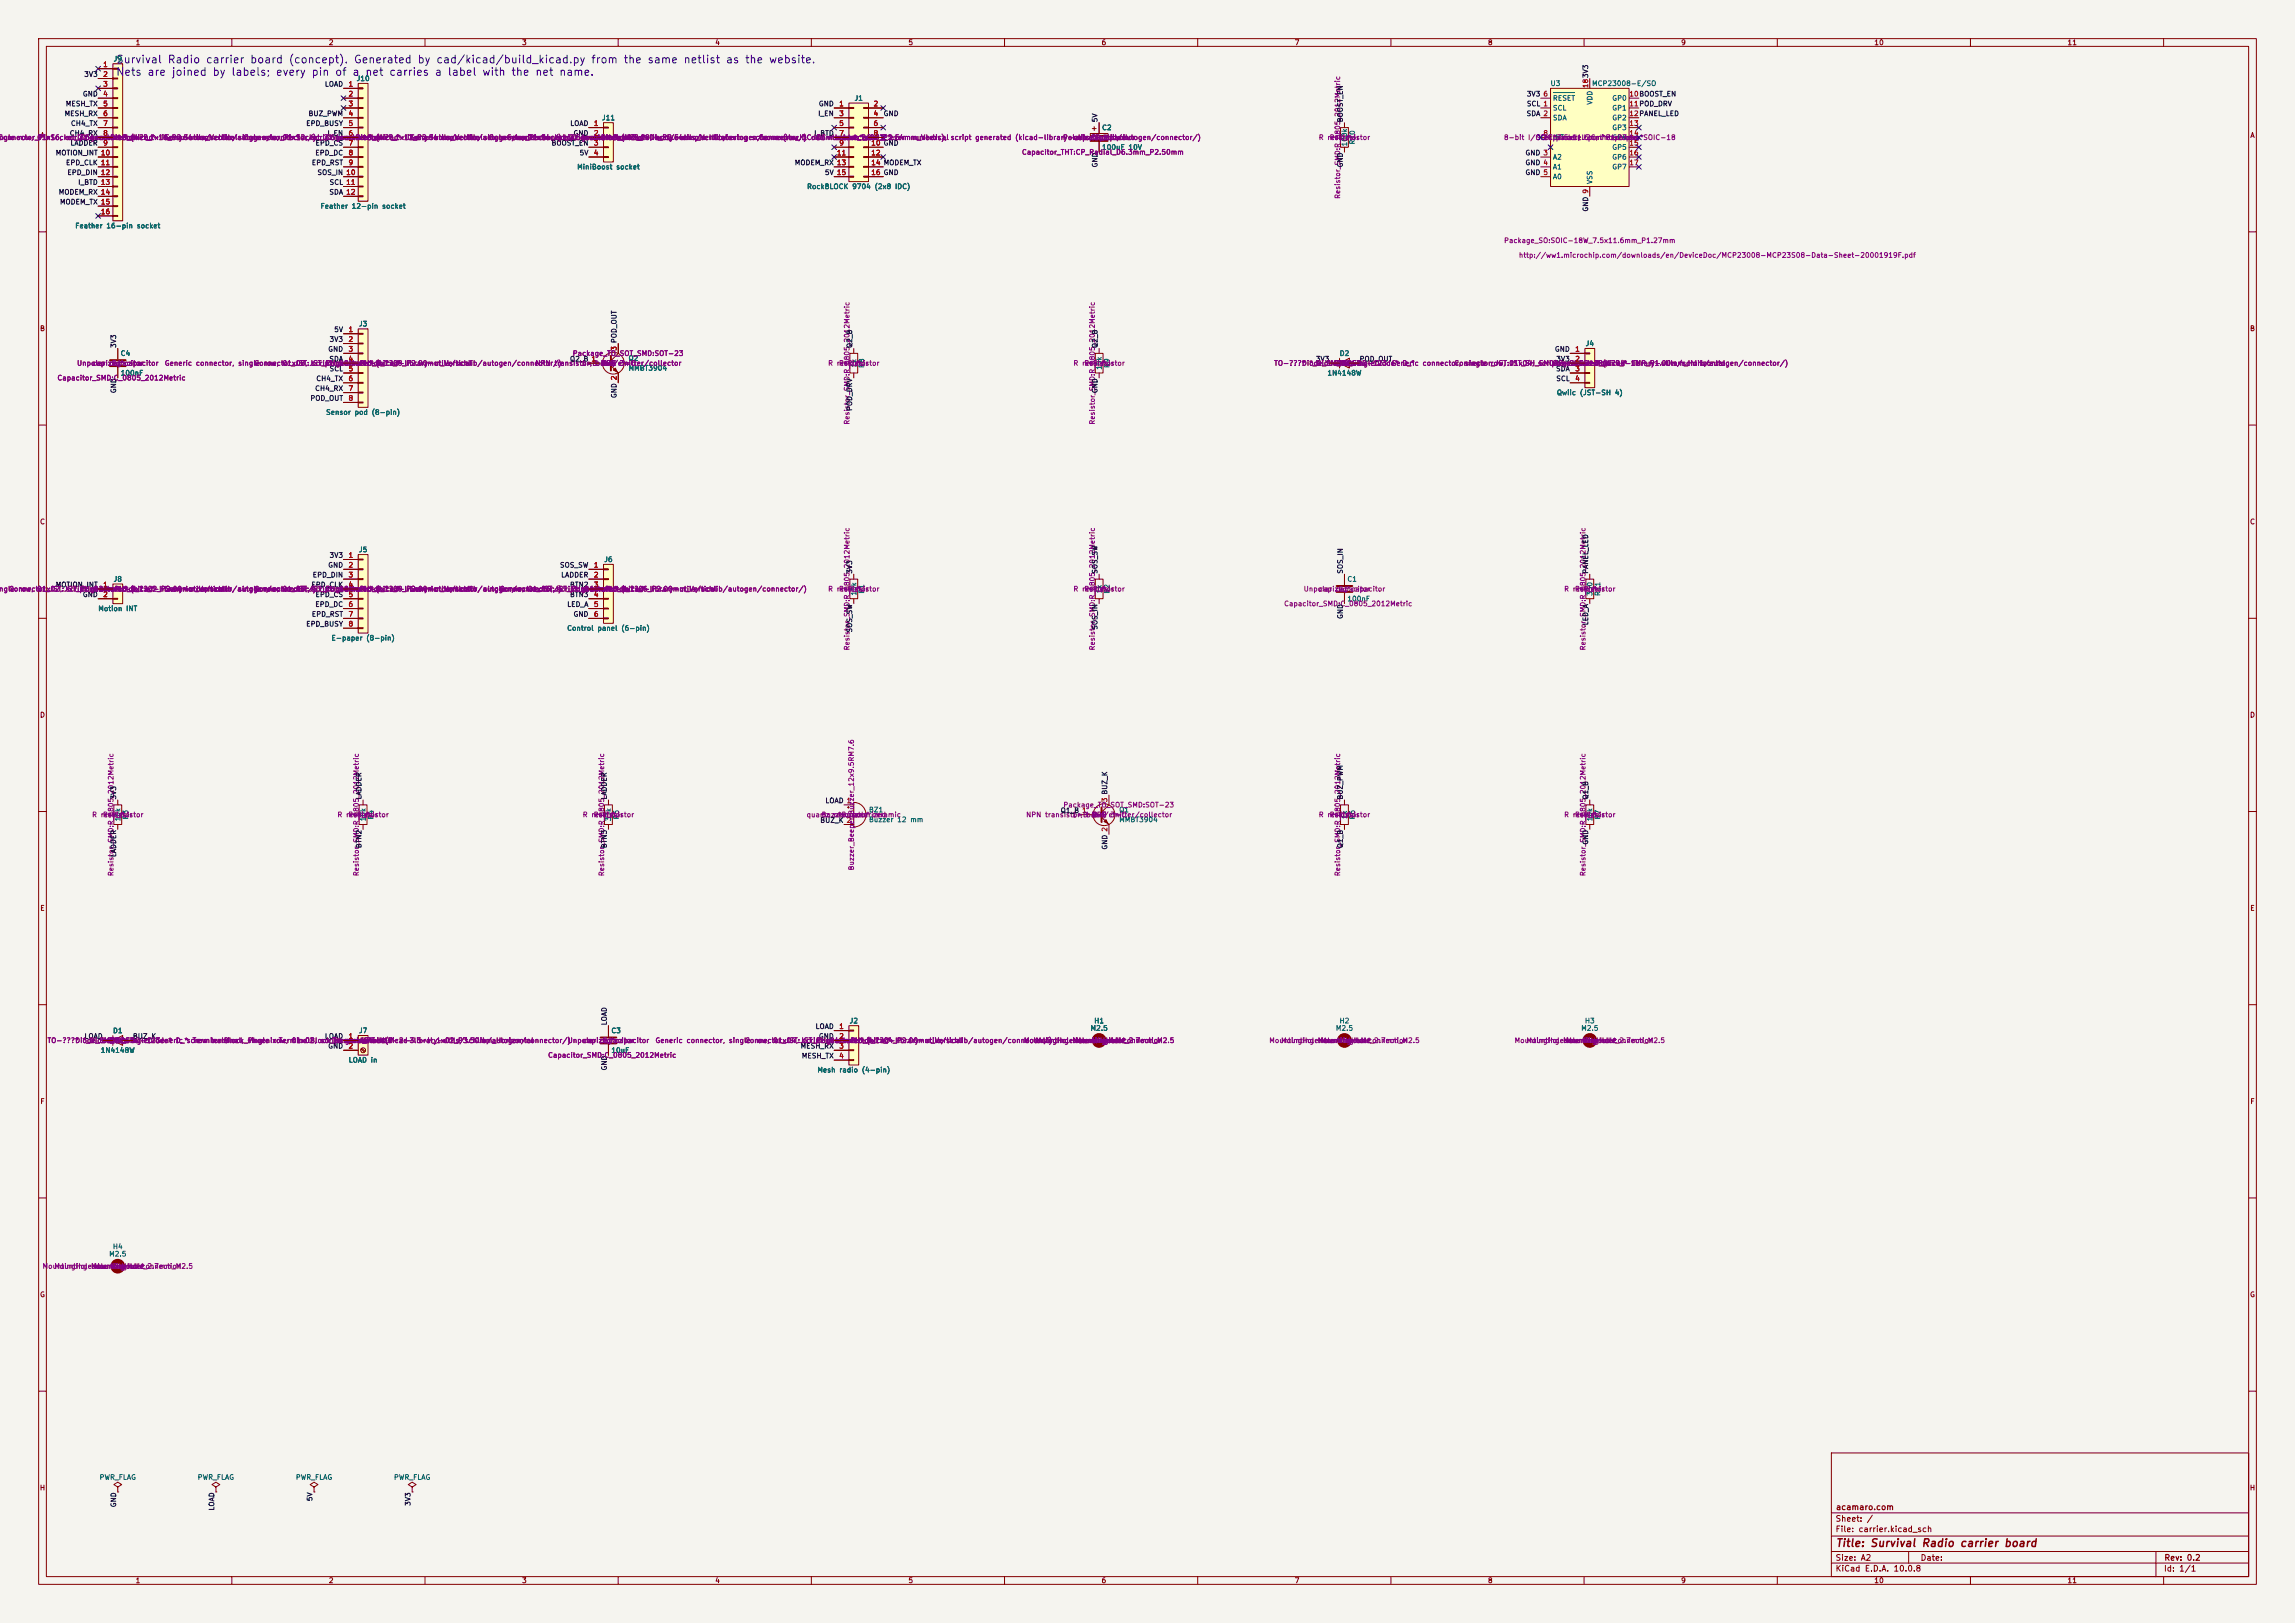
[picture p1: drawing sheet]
<svg xmlns="http://www.w3.org/2000/svg" width="594mm" height="420mm" viewBox="0 0 594 420" stroke-linecap="round" stroke-linejoin="round" font-family="sans-serif">
<defs><g id="words">
<g font-size="2" fill="#0000c2">
<text x="29.9" y="16.9">Survival Radio carrier board (concept). Generated by cad/kicad/build_kicad.py from the same netlist as the website.</text>
<text x="29.9" y="20.1">Nets are joined by labels; every pin of a net carries a label with the net name.</text>
</g>
<text font-size="2" fill="#840000" x="475" y="400.8">Title: Survival Radio carrier board</text>
<g font-size="1.5" fill="#840000">
<text x="475" y="394.1">Sheet: /</text>
<text x="475.1" y="391.1">acamaro.com</text>
<text x="475" y="396.8">File: carrier.kicad_sch</text>
<text x="475" y="407">KiCad E.D.A. 10.0.8</text>
<text x="475" y="404.2">Size: A2</text>
<text x="497" y="404.2">Date:</text>
<text x="560" y="407">Id: 1/1</text>
<text x="560.1" y="404.2">Rev: 0.2</text>
</g>
<g font-size="1.3" fill="#840000">
<text x="35" y="12">1</text>
<text x="85" y="12">2</text>
<text x="135" y="12">3</text>
<text x="185" y="12">4</text>
<text x="235" y="12">5</text>
<text x="285" y="12">6</text>
<text x="335" y="12">7</text>
<text x="385" y="12">8</text>
<text x="435" y="12">9</text>
<text x="485" y="12">10</text>
<text x="535" y="12">11</text>
<text x="10.3" y="36">A</text>
<text x="582.3" y="36">A</text>
<text x="10.2" y="86">B</text>
<text x="582.2" y="86">B</text>
<text x="10.2" y="136">C</text>
<text x="582.2" y="136">C</text>
<text x="10.2" y="186">D</text>
<text x="582.2" y="186">D</text>
<text x="10.3" y="236">E</text>
<text x="582.3" y="236">E</text>
<text x="10.3" y="286">F</text>
<text x="582.3" y="286">F</text>
<text x="10.2" y="336">G</text>
<text x="582.2" y="336">G</text>
<text x="10.2" y="386">H</text>
<text x="582.2" y="386">H</text>
<text x="35" y="410">1</text>
<text x="85" y="410">2</text>
<text x="135" y="410">3</text>
<text x="185" y="410">4</text>
<text x="235" y="410">5</text>
<text x="285" y="410">6</text>
<text x="335" y="410">7</text>
<text x="385" y="410">8</text>
<text x="435" y="410">9</text>
<text x="485" y="410">10</text>
<text x="535" y="410">11</text>
</g>
<g font-size="1.3" fill="#a90000">
<text x="26.6" y="17.6">1</text>
<text x="26.6" y="20.2">2</text>
<text x="26.6" y="22.7">3</text>
<text x="90.1" y="22.7">1</text>
<text x="411.3" y="22.9" transform="rotate(-90 411.3 22.9)">183V3</text>
<text x="26.6" y="25.3">4</text>
<text x="26.6" y="27.8">5</text>
<text x="90.1" y="25.3">2</text>
<text x="90.1" y="27.8">3</text>
<text x="217.1" y="27.8">1</text>
<text x="226" y="27.8">2</text>
<text x="399.3" y="25.3">6</text>
<text x="421.6" y="25.3">10BOOST_EN</text>
<text x="421.6" y="27.8">11POD_DRV</text>
<text x="26.6" y="30.3">6</text>
<text x="26.6" y="32.9">7</text>
<text x="26.6" y="35.4">8</text>
<text x="90.1" y="30.3">4</text>
<text x="90.1" y="32.9">5</text>
<text x="90.1" y="35.4">6</text>
<text x="153.6" y="32.9">1</text>
<text x="153.6" y="35.4">2</text>
<text x="217.1" y="30.3">3</text>
<text x="217.1" y="32.9">5</text>
<text x="217.1" y="35.4">7</text>
<text x="226" y="30.3">4</text>
<text x="226" y="32.9">6</text>
<text x="226" y="35.4">8</text>
<text x="399.3" y="35.4">8</text>
<text x="421.6" y="30.3">12PANEL_LED</text>
<text x="421.6" y="32.9">13</text>
<text x="421.6" y="35.4">14</text>
<text x="26" y="40.5">10</text>
<text x="26.6" y="38">9</text>
<text x="90.1" y="38">7</text>
<text x="90.1" y="40.5">8</text>
<text x="153.6" y="38">3</text>
<text x="153.6" y="40.5">4</text>
<text x="216.5" y="40.5">11</text>
<text x="217.1" y="38">9</text>
<text x="225.4" y="38">10 GND</text>
<text x="225.4" y="40.5">12</text>
<text x="225.4" y="38">10</text>
<text x="421.6" y="38">15</text>
<text x="421.6" y="40.5">16</text>
<text x="26" y="43">11</text>
<text x="26" y="45.6">12</text>
<text x="89.5" y="45.6">10</text>
<text x="90.1" y="43">9</text>
<text x="216.5" y="43">13</text>
<text x="216.5" y="45.6">15</text>
<text x="225.4" y="43">14 MODEM_TX</text>
<text x="225.4" y="45.6">16 GND</text>
<text x="225.4" y="43">14</text>
<text x="225.4" y="45.6">16</text>
<text x="421.6" y="43">17</text>
<text x="26" y="48.1">13</text>
<text x="26" y="50.7">14</text>
<text x="26" y="53.2">15</text>
<text x="89.5" y="48.1">11</text>
<text x="89.5" y="50.7">12</text>
<text x="26" y="55.7">16</text>
<text x="90.1" y="86.2">1</text>
<text x="90.1" y="88.8">2</text>
<text x="90.1" y="91.3">3</text>
<text x="90.1" y="93.8">4</text>
<text x="152.9" y="93.8">1</text>
<text x="159.9" y="90.9" transform="rotate(-90 159.9 90.9)">3 POD_OUT</text>
<text x="159.9" y="90.9" transform="rotate(-90 159.9 90.9)">3</text>
<text x="407.6" y="91.3">1</text>
<text x="407.6" y="93.8">2</text>
<text x="90.1" y="96.4">5</text>
<text x="90.1" y="98.9">6</text>
<text x="90.1" y="101.5">7</text>
<text x="159.9" y="98.5" transform="rotate(-90 159.9 98.5)">2</text>
<text x="407.6" y="96.4">3</text>
<text x="407.6" y="98.9">4</text>
<text x="90.1" y="104">8</text>
<text x="90.1" y="144.6">1</text>
<text x="90.1" y="147.2">2</text>
<text x="90.1" y="149.7">3</text>
<text x="153.6" y="147.2">1</text>
<text x="153.6" y="149.7">2</text>
<text x="26.6" y="152.3">1</text>
<text x="26.6" y="154.8">2</text>
<text x="90.1" y="152.3">4</text>
<text x="90.1" y="154.8">5</text>
<text x="153.6" y="152.3">3</text>
<text x="153.6" y="154.8">4</text>
<text x="90.1" y="157.3">6</text>
<text x="90.1" y="159.9">7</text>
<text x="153.6" y="157.3">5</text>
<text x="153.6" y="159.9">6</text>
<text x="90.1" y="162.4">8</text>
<text x="286.9" y="207.7" transform="rotate(-90 286.9 207.7)">3 BUZ_K</text>
<text x="90.1" y="269.1">1</text>
<text x="217.1" y="266.6">1</text>
<text x="217.1" y="269.1">2</text>
<text x="90.1" y="271.6">2</text>
<text x="217.1" y="271.6">3</text>
<text x="217.1" y="274.2">4</text>
</g>
<g font-size="1.3" fill="#006464">
<text x="29.3" y="16.2">J9</text>
<text x="92.2" y="21.3">J10</text>
<text x="401.2" y="22.6">U3</text>
<text x="411.9" y="22.6">MCP23008-E/SO</text>
<text x="221" y="26.4">J1</text>
<text x="401.8" y="28.9">SCL</text>
<text x="401.8" y="26.4">RESET</text>
<text x="412.4" y="27.2" transform="rotate(-90 412.4 27.2)">VDD</text>
<text x="417.2" y="26.4">GP0</text>
<text x="417.2" y="28.9">GP1</text>
<text x="155.7" y="31.4">J11</text>
<text x="285.1" y="34">C2</text>
<text x="401.8" y="31.4">SDA</text>
<text x="417.2" y="31.4">GP2</text>
<text x="417.2" y="34">GP3</text>
<text x="285.1" y="39.1">100uF 10V</text>
<text x="348.9" y="38" transform="rotate(-90 348.9 38)">100k</text>
<text x="351" y="37.5" transform="rotate(-90 351 37.5)">R10</text>
<text x="401.8" y="41.6">A2</text>
<text x="417.2" y="36.5">GP4</text>
<text x="417.2" y="39.1">GP5</text>
<text x="417.2" y="41.6">GP6</text>
<text x="149.2" y="44.1">MiniBoost socket</text>
<text x="401.8" y="44.1">A1</text>
<text x="401.8" y="46.7">A0</text>
<text x="412.4" y="47.8" transform="rotate(-90 412.4 47.8)">VSS</text>
<text x="417.2" y="44.1">GP7</text>
<text x="208.8" y="49.2">RockBLOCK 9704 (2x8 IDC)</text>
<text x="19.3" y="59.4">Feather 16-pin socket</text>
<text x="82.8" y="54.3">Feather 12-pin socket</text>
<text x="92.8" y="84.8">J3</text>
<text x="410.3" y="89.9">J4</text>
<text x="31.1" y="92.4">C4</text>
<text x="162.5" y="93.7">Q2</text>
<text x="221.9" y="95.2" transform="rotate(-90 221.9 95.2)">1k</text>
<text x="224" y="95.3" transform="rotate(-90 224 95.3)">R8</text>
<text x="285.4" y="95.8" transform="rotate(-90 285.4 95.8)">10k</text>
<text x="287.5" y="95.3" transform="rotate(-90 287.5 95.3)">R9</text>
<text x="346.6" y="92.4">D2</text>
<text x="31.1" y="97.5">100nF</text>
<text x="162.5" y="96.2">MMBT3904</text>
<text x="343.4" y="97.5">1N4148W</text>
<text x="84.3" y="107.6">Sensor pod (8-pin)</text>
<text x="402.8" y="102.6">Qwiic (JST-SH 4)</text>
<text x="92.8" y="143.2">J5</text>
<text x="156.3" y="145.7">J6</text>
<text x="29.3" y="150.8">J8</text>
<text x="221.9" y="154.3" transform="rotate(-90 221.9 154.3)">10k</text>
<text x="224" y="153.8" transform="rotate(-90 224 153.8)">R1</text>
<text x="285.4" y="153.6" transform="rotate(-90 285.4 153.6)">1k</text>
<text x="287.5" y="153.8" transform="rotate(-90 287.5 153.8)">R2</text>
<text x="348.6" y="150.8">C1</text>
<text x="348.6" y="155.9">100nF</text>
<text x="412.4" y="154.3" transform="rotate(-90 412.4 154.3)">330</text>
<text x="414.5" y="154.4" transform="rotate(-90 414.5 154.4)">R11</text>
<text x="25.3" y="158.4">Motion INT</text>
<text x="85.7" y="166.1">E-paper (8-pin)</text>
<text x="146.6" y="163.5">Control panel (6-pin)</text>
<text x="31.4" y="212.7" transform="rotate(-90 31.4 212.7)">10k</text>
<text x="33.5" y="212.2" transform="rotate(-90 33.5 212.2)">R3</text>
<text x="94.9" y="212.7" transform="rotate(-90 94.9 212.7)">10k</text>
<text x="97" y="212.2" transform="rotate(-90 97 212.2)">R4</text>
<text x="158.4" y="212.7" transform="rotate(-90 158.4 212.7)">33k</text>
<text x="160.5" y="212.2" transform="rotate(-90 160.5 212.2)">R5</text>
<text x="224.8" y="210.5">BZ1</text>
<text x="224.8" y="213.1">Buzzer 12 mm</text>
<text x="289.5" y="210.5">Q1</text>
<text x="289.5" y="213.1">MMBT3904</text>
<text x="348.9" y="212.1" transform="rotate(-90 348.9 212.1)">1k</text>
<text x="351" y="212.2" transform="rotate(-90 351 212.2)">R6</text>
<text x="412.4" y="212.7" transform="rotate(-90 412.4 212.7)">10k</text>
<text x="414.5" y="212.2" transform="rotate(-90 414.5 212.2)">R7</text>
<text x="29.1" y="267.7">D1</text>
<text x="92.8" y="267.7">J7</text>
<text x="158.1" y="267.7">C3</text>
<text x="219.8" y="265.1">J2</text>
<text x="282.1" y="267">M2.5</text>
<text x="283.1" y="265.1">H1</text>
<text x="345.6" y="267">M2.5</text>
<text x="346.6" y="265.1">H2</text>
<text x="409.1" y="267">M2.5</text>
<text x="410.1" y="265.1">H3</text>
<text x="25.9" y="272.7">1N4148W</text>
<text x="90.1" y="275.3">LOAD in</text>
<text x="158.1" y="272.7">10uF</text>
<text x="211.4" y="277.8">Mesh radio (4-pin)</text>
<text x="29.1" y="323.5">H4</text>
<text x="28.1" y="325.4">M2.5</text>
<text x="25.6" y="383.2">PWR_FLAG</text>
<text x="51" y="383.2">PWR_FLAG</text>
<text x="76.4" y="383.2">PWR_FLAG</text>
<text x="101.8" y="383.2">PWR_FLAG</text>
</g>
<g font-size="1.3" fill="#0f0f0f">
<text x="21.7" y="20.2">3V3</text>
<text x="84" y="22.7">LOAD</text>
<text x="16.9" y="27.8">MESH_TX</text>
<text x="21.3" y="25.3">GND</text>
<text x="211.8" y="27.8">GND</text>
<text x="395" y="25.3">3V3</text>
<text x="395" y="27.8">SCL 1</text>
<text x="16.6" y="30.4">MESH_RX</text>
<text x="17.9" y="35.4">CH4_RX</text>
<text x="18.2" y="32.9">CH4_TX</text>
<text x="79.1" y="32.9">EPD_BUSY</text>
<text x="79.7" y="30.4">BUZ_PWM</text>
<text x="84.6" y="35.4">I_EN</text>
<text x="147.5" y="32.9">LOAD</text>
<text x="148.3" y="35.4">GND</text>
<text x="210.6" y="35.4">I_BTD</text>
<text x="211.6" y="30.4">I_EN</text>
<text x="228.6" y="30.4">GND</text>
<text x="284.4" y="31.8" transform="rotate(-90 284.4 31.8)">5V</text>
<text x="347.9" y="31.8" transform="rotate(-90 347.9 31.8)">BOOST_EN</text>
<text x="395" y="30.4">SDA 2</text>
<text x="14.3" y="40.5">MOTION_INT 10</text>
<text x="18.1" y="38">LADDER</text>
<text x="81.5" y="40.5">EPD_DC</text>
<text x="81.5" y="38">EPD_CS</text>
<text x="142.6" y="38">BOOST_EN</text>
<text x="149.9" y="40.5">5V</text>
<text x="394.7" y="40.5">GND 3</text>
<text x="16.9" y="43.1">EPD_CLK 11</text>
<text x="17.3" y="45.6">EPD_DIN 12</text>
<text x="80.6" y="43.1">EPD_RST</text>
<text x="82" y="45.6">SOS_IN 10</text>
<text x="205.6" y="43.1">MODEM_RX 13</text>
<text x="213.4" y="45.6">5V 15</text>
<text x="284.4" y="43.5" transform="rotate(-90 284.4 43.5)">GND</text>
<text x="347.9" y="43.5" transform="rotate(-90 347.9 43.5)">GND</text>
<text x="394.7" y="45.6">GND 5</text>
<text x="394.7" y="43.1">GND 4</text>
<text x="15.1" y="50.7">MODEM_RX 14</text>
<text x="15.4" y="53.2">MODEM_TX 15</text>
<text x="20.1" y="48.1">I_BTD 13</text>
<text x="85.1" y="50.7">SDA 12</text>
<text x="85.2" y="48.1">SCL 11</text>
<text x="411.4" y="54.9" transform="rotate(-90 411.4 54.9)">GND 9</text>
<text x="85.2" y="88.8">3V3</text>
<text x="86.4" y="86.2">5V</text>
<text x="30.4" y="90.2" transform="rotate(-90 30.4 90.2)">3V3</text>
<text x="84.8" y="91.3">GND</text>
<text x="85.1" y="93.9">SDA</text>
<text x="147.4" y="93.9">Q2_B 1</text>
<text x="220.9" y="90.2" transform="rotate(-90 220.9 90.2)">Q2_B</text>
<text x="284.4" y="90.2" transform="rotate(-90 284.4 90.2)">Q2_B</text>
<text x="340.4" y="93.9">3V3</text>
<text x="351.8" y="93.9">POD_OUT</text>
<text x="402.3" y="91.3">GND</text>
<text x="402.7" y="93.9">3V3</text>
<text x="30.4" y="101.9" transform="rotate(-90 30.4 101.9)">GND</text>
<text x="81.4" y="101.5">CH4_RX</text>
<text x="81.7" y="98.9">CH4_TX</text>
<text x="85.2" y="96.4">SCL</text>
<text x="284.4" y="101.9" transform="rotate(-90 284.4 101.9)">GND</text>
<text x="402.6" y="96.4">SDA</text>
<text x="402.7" y="98.9">SCL</text>
<text x="80.2" y="104">POD_OUT</text>
<text x="159.9" y="103.2" transform="rotate(-90 159.9 103.2)">GND 2</text>
<text x="220.9" y="106.5" transform="rotate(-90 220.9 106.5)">POD_DRV</text>
<text x="80.8" y="149.7">EPD_DIN</text>
<text x="84.8" y="147.2">GND</text>
<text x="85.2" y="144.7">3V3</text>
<text x="144.8" y="147.2">SOS_SW</text>
<text x="145.1" y="149.7">LADDER</text>
<text x="220.9" y="148.6" transform="rotate(-90 220.9 148.6)">3V3</text>
<text x="284.4" y="148.6" transform="rotate(-90 284.4 148.6)">SOS_SW</text>
<text x="347.9" y="148.6" transform="rotate(-90 347.9 148.6)">SOS_IN</text>
<text x="411.4" y="148.6" transform="rotate(-90 411.4 148.6)">PANEL_LED</text>
<text x="14.3" y="152.3">MOTION_INT</text>
<text x="21.3" y="154.8">GND</text>
<text x="80.4" y="152.3">EPD_CLK</text>
<text x="81.5" y="154.8">EPD_CS</text>
<text x="147.4" y="154.8">BTN3</text>
<text x="147.4" y="152.3">BTN2</text>
<text x="80.6" y="159.9">EPD_RST</text>
<text x="81.5" y="157.4">EPD_DC</text>
<text x="146.7" y="157.4">LED_A</text>
<text x="148.3" y="159.9">GND</text>
<text x="347.9" y="160.3" transform="rotate(-90 347.9 160.3)">GND</text>
<text x="411.4" y="161.9" transform="rotate(-90 411.4 161.9)">LED_A</text>
<text x="79.1" y="162.4">EPD_BUSY</text>
<text x="220.9" y="163.8" transform="rotate(-90 220.9 163.8)">SOS_SW</text>
<text x="284.4" y="163.1" transform="rotate(-90 284.4 163.1)">SOS_IN</text>
<text x="30.4" y="207" transform="rotate(-90 30.4 207)">3V3</text>
<text x="93.9" y="207" transform="rotate(-90 93.9 207)">LADDER</text>
<text x="157.4" y="207" transform="rotate(-90 157.4 207)">LADDER</text>
<text x="213.5" y="208.2">LOAD 1</text>
<text x="347.9" y="207" transform="rotate(-90 347.9 207)">BUZ_PWM</text>
<text x="411.4" y="207" transform="rotate(-90 411.4 207)">Q1_B</text>
<text x="212.2" y="213.2">BUZ_K 2</text>
<text x="274.4" y="210.7">Q1_B 1</text>
<text x="30.4" y="221.9" transform="rotate(-90 30.4 221.9)">LADDER</text>
<text x="93.9" y="219.6" transform="rotate(-90 93.9 219.6)">BTN2</text>
<text x="157.4" y="219.6" transform="rotate(-90 157.4 219.6)">BTN3</text>
<text x="286.9" y="220" transform="rotate(-90 286.9 220)">GND 2</text>
<text x="347.9" y="219.6" transform="rotate(-90 347.9 219.6)">Q1_B</text>
<text x="411.4" y="218.7" transform="rotate(-90 411.4 218.7)">GND</text>
<text x="21.7" y="269.1">LOAD</text>
<text x="34.3" y="269.1">BUZ_K</text>
<text x="84" y="269.1">LOAD</text>
<text x="157.4" y="265.5" transform="rotate(-90 157.4 265.5)">LOAD</text>
<text x="211" y="266.6">LOAD</text>
<text x="211.8" y="269.1">GND</text>
<text x="84.8" y="271.7">GND</text>
<text x="207.1" y="271.7">MESH_RX</text>
<text x="207.4" y="274.2">MESH_TX</text>
<text x="157.4" y="277.1" transform="rotate(-90 157.4 277.1)">GND</text>
<text x="81.2" y="388.6" transform="rotate(-90 81.2 388.6)">5V</text>
<text x="106.6" y="389.8" transform="rotate(-90 106.6 389.8)">3V3</text>
<text x="30.4" y="390.2" transform="rotate(-90 30.4 390.2)">GND</text>
<text x="55.8" y="391" transform="rotate(-90 55.8 391)">LOAD</text>
</g>
<g font-size="1.3" fill="#840084">
<text x="-1" y="36.5">ingle row, 01x16, script generated (kicad-library-utils/schlib/autogen/connector/)</text>
<text x="-.6" y="36.5">Connector_PinSocket_2.54mm:PinSocket_1x16_P2.54mm_Verticalsingle row, 01x12, script generated (kicad-library-utils/schlib/autogen/connector/)</text>
<text x="20.6" y="36.5">Connector*:*_1x??_*</text>
<text x="25.7" y="36.5">connector</text>
<text x="42.5" y="36.5">Generic connector,</text>
<text x="62.9" y="36.5">Connector_PinSocket_2.54mm:PinSocket_1x12_P2.54mm_VerticalsingleGeneric connector,</text>
<text x="84.1" y="36.5">Connector*:*_1x??_*</text>
<text x="89.2" y="36.5">connector</text>
<text x="106" y="36.5">Generic connector,</text>
<text x="126.4" y="36.5">Connector_PinSocket_2.54mm:PinSocket_1x04_P2.54mm_Vertical</text>
<text x="131.7" y="36.5">row, 01x04, script double</text>
<text x="147.6" y="36.5">Connector*:*_1x??_*</text>
<text x="150.3" y="36.5">generated (kicad-library-utils/schlib/autogen/connector/)</text>
<text x="152.7" y="36.5">connector02x08, odd/even pin numbering scheme (row 1 odd numbers, row 2</text>
<text x="157.3" y="36.5">row,</text>
<text x="196.2" y="36.5">Connector_IDC:IDC-Header_2x08_P2.54mm_Vertical script generated (kicad-library-utils/schlib/autogen/connector/)</text>
<text x="211.1" y="36.5">Connector*:*_2x??_*even numbers),</text>
<text x="216.2" y="36.5">connector</text>
<text x="264.4" y="40.3">Capacitor_THT:CP_Radial_D6.3mm_P2.50mm</text>
<text x="275" y="36.5">Polarized capacitor</text>
<text x="277.7" y="36.5">cap CP_*</text>
<text x="341.2" y="36.5">R resR_*</text>
<text x="344" y="36.5">Resistor</text>
<text x="347.3" y="36.5">resistor</text>
<text x="389.1" y="36.5">8-bit I/OI2CINT</text>
<text x="397.4" y="36.5">SOIC*7.5x11.6mm*P1.27mm*SOIC-18</text>
<text x="399.6" y="36.5">expander,</text>
<text x="402.6" y="36.5">parallelI2C,</text>
<text x="410.8" y="36.5">portinterrupts,</text>
<text x="415.6" y="36.5">expander</text>
<text x="347.2" y="51.6" transform="rotate(-90 347.2 51.6)">Resistor_SMD:R_0805_2012Metric</text>
<text x="389.2" y="63.2">Package_SO:SOIC-18W_7.5x11.6mm_P1.27mm</text>
<text x="393" y="67">http://ww1.microchip.com/downloads/en/DeviceDoc/MCP23008-MCP23S08-Data-Sheet-20001919F.pdf</text>
<text x="19.8" y="94.9">Unpolarized</text>
<text x="23.7" y="94.9">cap</text>
<text x="28.8" y="94.9">C_*capacitor</text>
<text x="42.5" y="94.9">Generic connector, single row, 01x08, script generated (kicad-library-utils/schlib/autogen/connector/)</text>
<text x="65.7" y="94.9">Connector_JST:JST_PH_B8B-PH-K_1x08_P2.00mm_Vertical</text>
<text x="84.1" y="94.9">Connector*:*_1x??_*</text>
<text x="89.2" y="94.9">connector</text>
<text x="138.5" y="94.9">NPN transistor,</text>
<text x="148.1" y="92.4">Package_TO_SOT_SMD:SOT-23</text>
<text x="150.4" y="94.9">1=Bbase/emitter/collector</text>
<text x="155.4" y="94.9">NPN 3=C</text>
<text x="155.4" y="94.9">2=E</text>
<text x="155.8" y="94.9">BJT</text>
<text x="214.2" y="94.9">R resR_*</text>
<text x="217" y="94.9">Resistor</text>
<text x="220.3" y="94.9">resistor</text>
<text x="277.7" y="94.9">R resR_*</text>
<text x="280.5" y="94.9">Resistor</text>
<text x="283.8" y="94.9">resistor</text>
<text x="329.6" y="94.9">TO-???* *_Diode_* *SingleDiode* D_*</text>
<text x="336.8" y="94.9">Diode_SMD:D_SOD-123</text>
<text x="343.4" y="94.9">1=KD2=A</text>
<text x="345.2" y="94.9">Diode</text>
<text x="345.3" y="94.9">d</text>
<text x="360" y="94.9">Generic connector, single row, 01x04, script generated (kicad-library-utils/schlib/autogen/connector/)</text>
<text x="376.2" y="94.9">Connector_JST:JST_SH_SM04B-SRSS-TB_1x04-1MP_P1.00mm_Horizontal</text>
<text x="401.6" y="94.9">Connector*:*_1x??_*</text>
<text x="406.7" y="94.9">connector</text>
<text x="14.7" y="98.8">Capacitor_SMD:C_0805_2012Metric</text>
<text x="220.2" y="110" transform="rotate(-90 220.2 110)">Resistor_SMD:R_0805_2012Metric</text>
<text x="283.7" y="110" transform="rotate(-90 283.7 110)">Resistor_SMD:R_0805_2012Metric</text>
<text x="-1" y="153.4">ingle row, 01x02, script generated (kicad-library-utils/schlib/autogen/connector/)</text>
<text x="2.2" y="153.4">Connector_JST:JST_PH_B2B-PH-K_1x02_P2.00mm_Vertical</text>
<text x="20.6" y="153.4">Connector*:*_1x??_*</text>
<text x="25.7" y="153.4">connector</text>
<text x="42.5" y="153.4">Generic connector, single row, 01x08, script generated (kicad-library-utils/schlib/autogen/connector/)</text>
<text x="65.7" y="153.4">Connector_JST:JST_PH_B8B-PH-K_1x08_P2.00mm_Vertical</text>
<text x="84.1" y="153.4">Connector*:*_1x??_*</text>
<text x="89.2" y="153.4">connector</text>
<text x="106" y="153.4">Generic connector, single row, 01x06, script generated (kicad-library-utils/schlib/autogen/connector/)</text>
<text x="129.2" y="153.4">Connector_JST:JST_PH_B6B-PH-K_1x06_P2.00mm_Vertical</text>
<text x="147.6" y="153.4">Connector*:*_1x??_*</text>
<text x="152.7" y="153.4">connector</text>
<text x="214.2" y="153.4">R resR_*</text>
<text x="217" y="153.4">Resistor</text>
<text x="220.3" y="153.4">resistor</text>
<text x="277.7" y="153.4">R resR_*</text>
<text x="280.5" y="153.4">Resistor</text>
<text x="283.8" y="153.4">resistor</text>
<text x="337.3" y="153.4">Unpolarized</text>
<text x="341.2" y="153.4">cap</text>
<text x="346.3" y="153.4">C_*capacitor</text>
<text x="404.7" y="153.4">R resR_*</text>
<text x="407.5" y="153.4">Resistor</text>
<text x="410.8" y="153.4">resistor</text>
<text x="332.2" y="157.2">Capacitor_SMD:C_0805_2012Metric</text>
<text x="220.2" y="168.4" transform="rotate(-90 220.2 168.4)">Resistor_SMD:R_0805_2012Metric</text>
<text x="283.7" y="168.4" transform="rotate(-90 283.7 168.4)">Resistor_SMD:R_0805_2012Metric</text>
<text x="410.7" y="168.4" transform="rotate(-90 410.7 168.4)">Resistor_SMD:R_0805_2012Metric</text>
<text x="275.1" y="209.2">Package_TO_SOT_SMD:SOT-23</text>
<text x="23.7" y="211.8">R resR_*</text>
<text x="26.5" y="211.8">Resistor</text>
<text x="29.8" y="211.8">resistor</text>
<text x="87.2" y="211.8">R resR_*</text>
<text x="90" y="211.8">Resistor</text>
<text x="93.3" y="211.8">resistor</text>
<text x="150.7" y="211.8">R resR_*</text>
<text x="153.5" y="211.8">Resistor</text>
<text x="156.8" y="211.8">resistor</text>
<text x="208.6" y="211.8">quartz resonator</text>
<text x="212.5" y="211.8">Buzzer, polarized</text>
<text x="216.7" y="211.8">*Buzzer* ceramic</text>
<text x="265.5" y="211.8">NPN transistor,</text>
<text x="277.4" y="211.8">1=Bbase/emitter/collector</text>
<text x="282.4" y="211.8">NPN 3=C</text>
<text x="282.4" y="211.8">2=E</text>
<text x="282.8" y="211.8">BJT</text>
<text x="341.2" y="211.8">R resR_*</text>
<text x="344" y="211.8">Resistor</text>
<text x="347.3" y="211.8">resistor</text>
<text x="404.7" y="211.8">R resR_*</text>
<text x="407.5" y="211.8">Resistor</text>
<text x="410.8" y="211.8">resistor</text>
<text x="29.7" y="226.9" transform="rotate(-90 29.7 226.9)">Resistor_SMD:R_0805_2012Metric</text>
<text x="93.2" y="226.9" transform="rotate(-90 93.2 226.9)">Resistor_SMD:R_0805_2012Metric</text>
<text x="156.7" y="226.9" transform="rotate(-90 156.7 226.9)">Resistor_SMD:R_0805_2012Metric</text>
<text x="221.3" y="225.4" transform="rotate(-90 221.3 225.4)">Buzzer_Beeper:Buzzer_12x9.5RM7.6</text>
<text x="347.2" y="226.9" transform="rotate(-90 347.2 226.9)">Resistor_SMD:R_0805_2012Metric</text>
<text x="410.7" y="226.9" transform="rotate(-90 410.7 226.9)">Resistor_SMD:R_0805_2012Metric</text>
<text x="12.1" y="270.2">TO-???* *_Diode_* *SingleDiode* D_*</text>
<text x="19.3" y="270.2">Diode_SMD:D_SOD-123</text>
<text x="25.9" y="270.2">1=KD2=A</text>
<text x="27.7" y="270.2">Diode</text>
<text x="27.8" y="270.2">d</text>
<text x="40.1" y="270.2">Generic screw terminal, single row, 01x02, script generated (kicad-library-utils/schlib/autogen/connector/)</text>
<text x="49.7" y="270.2">TerminalBlock_Phoenix:TerminalBlock_Phoenix_PT-1,5-2-3.5-H_1x02_P3.50mm_Horizontal</text>
<text x="85.9" y="270.2">TerminalBlock*:*</text>
<text x="86.8" y="270.2">screw</text>
<text x="93.1" y="270.2">terminal</text>
<text x="141.7" y="274">Capacitor_SMD:C_0805_2012Metric</text>
<text x="146.8" y="270.2">Unpolarized</text>
<text x="150.7" y="270.2">cap</text>
<text x="155.8" y="270.2">C_*capacitor</text>
<text x="169.5" y="270.2">Generic connector, single row, 01x04, script generated (kicad-library-utils/schlib/autogen/connector/)</text>
<text x="192.7" y="270.2">Connector_JST:JST_PH_B4B-PH-K_1x04_P2.00mm_Vertical</text>
<text x="211.1" y="270.2">Connector*:*_1x??_*</text>
<text x="216.2" y="270.2">connector</text>
<text x="264.9" y="270.2">MountingHole:MountingHole_2.7mm_M2.5</text>
<text x="267.9" y="270.2">Mounting Hole without connection</text>
<text x="277.5" y="270.2">mounting hole</text>
<text x="277.5" y="270.2">MountingHole*</text>
<text x="328.4" y="270.2">MountingHole:MountingHole_2.7mm_M2.5</text>
<text x="331.4" y="270.2">Mounting Hole without connection</text>
<text x="341" y="270.2">mounting hole</text>
<text x="341" y="270.2">MountingHole*</text>
<text x="391.9" y="270.2">MountingHole:MountingHole_2.7mm_M2.5</text>
<text x="394.9" y="270.2">Mounting Hole without connection</text>
<text x="404.5" y="270.2">mounting hole</text>
<text x="404.5" y="270.2">MountingHole*</text>
<text x="10.9" y="328.6">MountingHole:MountingHole_2.7mm_M2.5</text>
<text x="13.9" y="328.6">Mounting Hole without connection</text>
<text x="23.5" y="328.6">mounting hole</text>
<text x="23.5" y="328.6">MountingHole*</text>
</g>
</g></defs>
<path d="M0 0h594v420h-594z" fill="#f5f4ef" stroke="#f5f4ef" stroke-width=".26"/>
<g fill="none" stroke="#840000" stroke-width=".26">
<path d="M10 10h574v400h-574zM12 12h570v396h-570zM60 10v2M110 10v2M160 10v2M210 10v2M260 10v2M310 10v2M360 10v2M410 10v2M460 10v2M510 10v2"/>
<path d="M560 10v2M282.2 34.5h4.6v.6h-4.6zM282.7 33.3h1M283.2 32.8v1M284.5 31.8v2.7M284.5 36.6v2.8M10 60h2M582 60h2M10 110h2M582 110h2M410.5 149.9h2v5h-2zM411.5 148.6v1.3"/>
<path d="M411.5 154.9v1.3M10 160h2M582 160h2M10 210h2M410.5 208.3h2v5.1h-2zM411.5 207v1.3M411.5 213.4v1.2M582 210h2M10 260h2M582 260h2M10 310h2M582 310h2"/>
<path d="M10 360h2M474 376h108v32h-108zM582 360h2M474 397.5h108M474 391.5h108M60 408v2M110 408v2M160 408v2M210 408v2M260 408v2M310 408v2M360 408v2"/>
<path d="M410 408v2M460 408v2M474 404.5h108M474 401.5h108M494 401.5v3M510 408v2M558 401.5v6.5M560 408v2"/>
</g>
<circle cx="30.5" cy="327.7" r="1.27" fill="none" stroke="#840000" stroke-width="1.3"/>
<path d="M282.2 36.1h4.6v.5h-4.6z" fill="#840000" stroke="#840000" stroke-width=".26"/>
<path d="M410.2 90.2h2.5v10.1h-2.5z" fill="#ffffc2"/>
<path d="M406.4 91.4h3.8M406.4 94h3.8M406.4 96.5h3.8M406.4 99.1h3.8M410.2 90.2h2.5v10.1h-2.5zM410.2 91.3h1.3v.3h-1.3zM410.2 93.9h1.3v.2h-1.3zM410.2 96.4h1.3v.2h-1.3zM410.2 98.9h1.3v.3h-1.3z" fill="none" stroke="#840000" stroke-width=".26"/>
<path d="M401.3 22.9h20.3v25.4h-20.3z" fill="#ffffc2"/>
<g fill="none" stroke="#840000" stroke-width=".26">
<path d="M398.8 27.9h2.5M398.8 30.5h2.5M398.8 25.4h2.5M398.8 35.6h2.5M401.3 22.9h20.3v25.4h-20.3zM411.5 20.3v2.6M421.6 27.9h2.6M421.6 30.5h2.6M421.6 25.4h2.6M421.6 35.6h2.6M421.6 33h2.6M421.6 38.1h2.6"/>
<path d="M398.8 40.6h2.5M398.8 43.2h2.5M398.8 45.7h2.5M411.5 48.3v2.5M421.6 40.6h2.6M421.6 43.2h2.6M348 148.6v2.8M348 153.4v2.8M279.4 210.8h5.7M285.1 211.5l1.9 1.9v2.5M287 205.7v2.6l-1.9 1.9M347 208.3h2v5.1h-2z"/>
<path d="M348 207v1.3M348 213.4v1.2M157.5 265.4v2.8M157.5 270.3v2.8"/>
<circle cx="285.7" cy="210.8" r="2.82"/>
</g>
<path d="M402.1 24h5.4" fill="none" stroke="#006464" stroke-width=".26"/>
<path d="M345.9 151.6h4.1M345.9 153.2h4.1M285.1 208.9v3.8M155.4 268.5h4.1M155.4 270h4.1" fill="none" stroke="#840000" stroke-width=".51"/>
<g fill="none" stroke="#840000" stroke-width="1.3">
<circle cx="284.5" cy="269.2" r="1.27"/>
<circle cx="348" cy="269.2" r="1.27"/>
</g>
<path d="M285.7 212.6l.6-.5 .5 1z" fill="#840000" stroke="#840000" stroke-width=".26"/>
<path d="M29.2 16.5h2.5v40.7h-2.5z" fill="#ffffc2"/>
<g fill="none" stroke="#840000" stroke-width=".26">
<path d="M25.4 17.8h3.8M29.2 16.5h2.5v40.7h-2.5zM29.2 17.7h1.3v.2h-1.3zM25.4 20.3h3.8M25.4 22.9h3.8M25.4 25.4h3.8M25.4 27.9h3.8M25.4 30.5h3.8M25.4 33h3.8M25.4 35.6h3.8M25.4 38.1h3.8M29.2 20.2h1.3v.2h-1.3z"/>
<path d="M29.2 22.7h1.3v.3h-1.3zM29.2 25.3h1.3v.2h-1.3zM29.2 27.8h1.3v.3h-1.3zM29.2 30.4h1.3v.2h-1.3zM29.2 32.9h1.3v.2h-1.3zM29.2 35.4h1.3v.3h-1.3zM29.2 38h1.3v.2h-1.3zM25.4 40.6h3.8M25.4 43.2h3.8M25.4 45.7h3.8M25.4 48.3h3.8M25.4 50.8h3.8"/>
<path d="M25.4 53.3h3.8M25.4 55.9h3.8M29.2 40.5h1.3v.3h-1.3zM29.2 43.1h1.3v.2h-1.3zM29.2 45.6h1.3v.2h-1.3zM29.2 48.1h1.3v.3h-1.3zM29.2 50.7h1.3v.2h-1.3zM29.2 53.2h1.3v.3h-1.3zM29.2 55.8h1.3v.2h-1.3zM283.5 91.4h2v5.1h-2zM284.5 90.2v1.2M284.5 96.5v1.3"/>
<path d="M344.2 94h7.6M346.7 94l2.5-1.3v2.6zM346.7 92.7v2.6M283.5 149.9h2v5h-2zM284.5 148.6v1.3M284.5 154.9v1.3M156.5 208.3h2v5.1h-2zM157.5 207v1.3M157.5 213.4v1.2M218.4 208.3h2.6M218.4 213.4h2.6M219.3 208.9h.5"/>
<path d="M219.6 208.7v.5M221 207.6a3.2 3.2 0 0 1 3.1 3.2 3.2 3.2 0 0 1-3.1 3.2z"/>
</g>
<path d="M219.7 265.4h2.5v10.2h-2.5z" fill="#ffffc2"/>
<path d="M215.9 266.7h3.8M215.9 269.2h3.8M215.9 271.8h3.8M215.9 274.3h3.8M219.7 265.4h2.5v10.2h-2.5zM219.7 266.6h1.3v.2h-1.3zM219.7 269.1h1.3v.3h-1.3zM219.7 271.7h1.3v.2h-1.3zM219.7 274.2h1.3v.2h-1.3z" fill="none" stroke="#840000" stroke-width=".26"/>
<path d="M219.7 26.7h5.1v20.3h-5.1z" fill="#ffffc2"/>
<g fill="none" stroke="#840000" stroke-width=".26">
<path d="M215.9 27.9h3.8M215.9 30.5h3.8M215.9 33h3.8M215.9 35.6h3.8M215.9 38.1h3.8M219.7 26.7h5.1v20.3h-5.1zM219.7 27.8h1.3v.3h-1.3zM219.7 30.4h1.3v.2h-1.3zM219.7 32.9h1.3v.2h-1.3zM219.7 35.4h1.3v.3h-1.3zM219.7 38h1.3v.2h-1.3zM223.5 27.8h1.3v.3h-1.3z"/>
<path d="M223.5 30.4h1.3v.2h-1.3zM223.5 32.9h1.3v.2h-1.3zM223.5 35.4h1.3v.3h-1.3zM223.5 38h1.3v.2h-1.3zM224.8 27.9h3.8M224.8 30.5h3.8M224.8 33h3.8M224.8 35.6h3.8M224.8 38.1h3.8M215.9 40.6h3.8M215.9 43.2h3.8M215.9 45.7h3.8"/>
<path d="M219.7 40.5h1.3v.3h-1.3zM219.7 43.1h1.3v.2h-1.3zM219.7 45.6h1.3v.2h-1.3zM223.5 40.5h1.3v.3h-1.3zM223.5 43.1h1.3v.2h-1.3zM223.5 45.6h1.3v.2h-1.3zM224.8 40.6h3.8M224.8 43.2h3.8M224.8 45.7h3.8"/>
</g>
<path d="M92.7 21.6h2.5v30.5h-2.5z" fill="#ffffc2"/>
<g fill="none" stroke="#840000" stroke-width=".26">
<path d="M88.9 22.9h3.8M88.9 25.4h3.8M88.9 27.9h3.8M88.9 30.5h3.8M88.9 33h3.8M88.9 35.6h3.8M88.9 38.1h3.8M92.7 21.6h2.5v30.5h-2.5zM92.7 22.7h1.3v.3h-1.3zM92.7 25.3h1.3v.2h-1.3zM92.7 27.8h1.3v.3h-1.3zM92.7 30.4h1.3v.2h-1.3z"/>
<path d="M92.7 32.9h1.3v.2h-1.3zM92.7 35.4h1.3v.3h-1.3zM92.7 38h1.3v.2h-1.3zM88.9 40.6h3.8M88.9 43.2h3.8M88.9 45.7h3.8M88.9 48.3h3.8M88.9 50.8h3.8M92.7 40.5h1.3v.3h-1.3zM92.7 43.1h1.3v.2h-1.3zM92.7 45.6h1.3v.2h-1.3zM92.7 48.1h1.3v.3h-1.3z"/>
<path d="M92.7 50.7h1.3v.2h-1.3z"/>
</g>
<path d="M92.7 85.1h2.5v20.3h-2.5z" fill="#ffffc2"/>
<g fill="none" stroke="#840000" stroke-width=".26">
<path d="M30.5 90.2v2.8M30.5 95v2.8M88.9 86.4h3.8M88.9 88.9h3.8M88.9 91.4h3.8M88.9 94h3.8M88.9 96.5h3.8M88.9 99.1h3.8M92.7 85.1h2.5v20.3h-2.5zM92.7 86.2h1.3v.3h-1.3zM92.7 88.8h1.3v.2h-1.3zM92.7 91.3h1.3v.3h-1.3z"/>
<path d="M92.7 93.9h1.3v.2h-1.3zM92.7 96.4h1.3v.2h-1.3zM92.7 98.9h1.3v.3h-1.3zM88.9 101.6h3.8M88.9 104.1h3.8M92.7 101.5h1.3v.2h-1.3zM92.7 104h1.3v.3h-1.3z"/>
</g>
<path d="M28.4 93.2h4.1M28.4 94.7h4.1" fill="none" stroke="#840000" stroke-width=".51"/>
<path d="M29.2 151.1h2.5v5.1h-2.5z" fill="#ffffc2"/>
<g fill="none" stroke="#840000" stroke-width=".26">
<path d="M347 33h2v5.1h-2zM348 31.8v1.2M348 38.1v1.3M25.4 152.4h3.8M25.4 154.9h3.8M29.2 151.1h2.5v5.1h-2.5zM29.2 152.3h1.3v.2h-1.3zM29.2 154.8h1.3v.3h-1.3zM30.5 384.8l1-.6-1-.7-1 .7 1 .6v1.3M30.5 386.1h.1M55.9 384.8l1-.6-1-.7-1 .7 1 .6v1.3M55.9 386.1h.1"/>
<path d="M81.3 384.8l1-.6-1-.7-1 .7 1 .6v1.3M81.3 386.1h.1"/>
</g>
<circle cx="411.5" cy="269.2" r="1.27" fill="none" stroke="#840000" stroke-width="1.3"/>
<path d="M156.2 146.1h2.5v15.2h-2.5z" fill="#ffffc2"/>
<g fill="none" stroke="#840000" stroke-width=".26">
<path d="M152.4 94h5.7M158.1 94.6l1.9 1.9v2.6M160 88.9v2.5l-1.9 1.9M220 91.4h2v5.1h-2zM221 90.2v1.2M221 96.5v1.3M152.4 147.3h3.8M152.4 149.9h3.8M152.4 152.4h3.8M152.4 154.9h3.8M152.4 157.5h3.8M156.2 146.1h2.5v15.2h-2.5z"/>
<path d="M156.2 147.2h1.3v.2h-1.3zM156.2 149.7h1.3v.3h-1.3zM156.2 152.3h1.3v.2h-1.3zM156.2 154.8h1.3v.3h-1.3zM156.2 157.4h1.3v.2h-1.3zM156.2 159.9h1.3v.2h-1.3zM220 149.9h2v5h-2zM221 148.6v1.3M221 154.9v1.3M152.4 160h3.8M106.7 384.8l1-.6-1-.7-1 .7 1 .6v1.3M106.7 386.1h.1"/>
<circle cx="158.7" cy="94" r="2.82"/>
</g>
<path d="M158.1 92.1v3.8" fill="none" stroke="#840000" stroke-width=".51"/>
<path d="M158.7 95.8l.6-.5 .5 1z" fill="#840000" stroke="#840000" stroke-width=".26"/>
<path d="M156.2 31.8h2.5v10.1h-2.5z" fill="#ffffc2"/>
<path d="M152.4 33h3.8M152.4 35.6h3.8M152.4 38.1h3.8M156.2 31.8h2.5v10.1h-2.5zM156.2 32.9h1.3v.2h-1.3zM156.2 35.4h1.3v.3h-1.3zM156.2 38h1.3v.2h-1.3zM152.4 40.6h3.8M156.2 40.5h1.3v.3h-1.3z" fill="none" stroke="#840000" stroke-width=".26"/>
<path d="M92.7 268h2.5v5.1h-2.5z" fill="#ffffc2"/>
<g fill="none" stroke="#840000" stroke-width=".26">
<path d="M29.5 208.3h2v5.1h-2zM30.5 207v1.3M30.5 213.4v1.2M93 208.3h2v5.1h-2zM94 207v1.3M94 213.4v1.2M88.9 269.2h3.8M88.9 271.8h3.8M92.7 268h2.5v5.1h-2.5zM93.4 268.9l.9 .8M93.4 271.4l.9 .9M93.6 268.7l.9 .9"/>
<path d="M93.6 271.3l.9 .8"/>
<circle cx="94" cy="269.2" r=".63"/>
<circle cx="94" cy="271.8" r=".63"/>
</g>
<path d="M92.7 143.5h2.5v20.3h-2.5z" fill="#ffffc2"/>
<g fill="none" stroke="#840000" stroke-width=".26">
<path d="M25.4 17.8h3.8M25.4 20.3h3.8M25.4 22.9h3.8M25.4 25.4h3.8M25.4 27.9h3.8M25.4 30.5h3.8M25.4 33h3.8M25.4 35.6h3.8M25.4 38.1h3.8M88.9 22.9h3.8M88.9 25.4h3.8M88.9 27.9h3.8"/>
<path d="M88.9 30.5h3.8M88.9 33h3.8M88.9 35.6h3.8M88.9 38.1h3.8M152.4 33h3.8M152.4 35.6h3.8M152.4 38.1h3.8M215.9 27.9h3.8M215.9 30.5h3.8M215.9 33h3.8M215.9 35.6h3.8M215.9 38.1h3.8"/>
<path d="M224.8 27.9h3.8M224.8 30.5h3.8M224.8 33h3.8M224.8 35.6h3.8M224.8 38.1h3.8M284.5 31.8v2.7M284.5 36.6v2.8M25.4 40.6h3.8M25.4 43.2h3.8M25.4 45.7h3.8M25.4 48.3h3.8M25.4 50.8h3.8"/>
<path d="M25.4 53.3h3.8M25.4 55.9h3.8M88.9 40.6h3.8M88.9 43.2h3.8M88.9 45.7h3.8M88.9 48.3h3.8M88.9 50.8h3.8M152.4 40.6h3.8M215.9 40.6h3.8M215.9 43.2h3.8M215.9 45.7h3.8M224.8 40.6h3.8"/>
<path d="M224.8 43.2h3.8M224.8 45.7h3.8M30.5 90.2v2.8M30.5 95v2.8M88.9 94h3.8M88.9 86.4h3.8M88.9 88.9h3.8M88.9 91.4h3.8M88.9 96.5h3.8M88.9 99.1h3.8M152.4 94h2.5M160 88.9v2.5"/>
<path d="M160 96.5v2.6M344.2 94h2.5M349.2 94h2.6M406.4 94h3.8M406.4 91.4h3.8M406.4 96.5h3.8M406.4 99.1h3.8M88.9 101.6h3.8M88.9 104.1h3.8M25.4 152.4h3.8M25.4 154.9h3.8M88.9 144.8h3.8"/>
<path d="M88.9 147.3h3.8M88.9 149.9h3.8M88.9 152.4h3.8M88.9 154.9h3.8M88.9 157.5h3.8M92.7 143.5h2.5v20.3h-2.5zM92.7 144.7h1.3v.2h-1.3zM92.7 147.2h1.3v.2h-1.3zM92.7 149.7h1.3v.3h-1.3zM92.7 152.3h1.3v.2h-1.3zM92.7 154.8h1.3v.3h-1.3zM92.7 157.4h1.3v.2h-1.3z"/>
<path d="M92.7 159.9h1.3v.2h-1.3zM152.4 147.3h3.8M152.4 149.9h3.8M152.4 152.4h3.8M152.4 154.9h3.8M152.4 157.5h3.8M88.9 160h3.8M88.9 162.6h3.8M92.7 162.4h1.3v.3h-1.3zM152.4 160h3.8M26.7 269.2h7.6M29.2 269.2l2.5-1.2v2.5z"/>
<path d="M29.2 268v2.5M88.9 269.2h3.8M88.9 271.8h3.8M157.5 265.4v2.8M157.5 270.3v2.8M215.9 269.2h3.8M215.9 271.8h3.8M215.9 266.7h3.8M215.9 274.3h3.8"/>
</g>
<g fill="none" stroke="#000084" stroke-width=".26">
<path d="M24.8 17.2l1.2 1.2M26 17.2l-1.2 1.2M24.8 22.3l1.2 1.2M26 22.3l-1.2 1.2M88.3 27.3l1.2 1.2M88.3 24.8l1.2 1.2M89.5 27.3l-1.2 1.2M89.5 24.8l-1.2 1.2M215.3 37.5l1.2 1.2M215.3 32.4l1.2 1.2M216.5 37.5l-1.2 1.2M216.5 32.4l-1.2 1.2"/>
<path d="M228 35l1.2 1.2M228 32.4l1.2 1.2M228 27.3l1.2 1.2M229.2 27.3l-1.2 1.2M229.2 35l-1.2 1.2M229.2 32.4l-1.2 1.2M398.2 35l1.2 1.2M399.4 35l-1.2 1.2M400.7 37.5l1.2 1.2M401.9 37.5l-1.2 1.2M423.6 37.5l1.2 1.2M423.6 32.4l1.2 1.2"/>
<path d="M423.6 35l1.2 1.2M424.8 37.5l-1.2 1.2M424.8 32.4l-1.2 1.2M424.8 35l-1.2 1.2M24.8 55.3l1.2 1.2M26 55.3l-1.2 1.2M215.3 40l1.2 1.2M216.5 40l-1.2 1.2M228 40l1.2 1.2M229.2 40l-1.2 1.2M423.6 40l1.2 1.2M423.6 42.6l1.2 1.2"/>
<path d="M424.8 40l-1.2 1.2M424.8 42.6l-1.2 1.2"/>
</g>
<use href="#words"/>
</svg>
